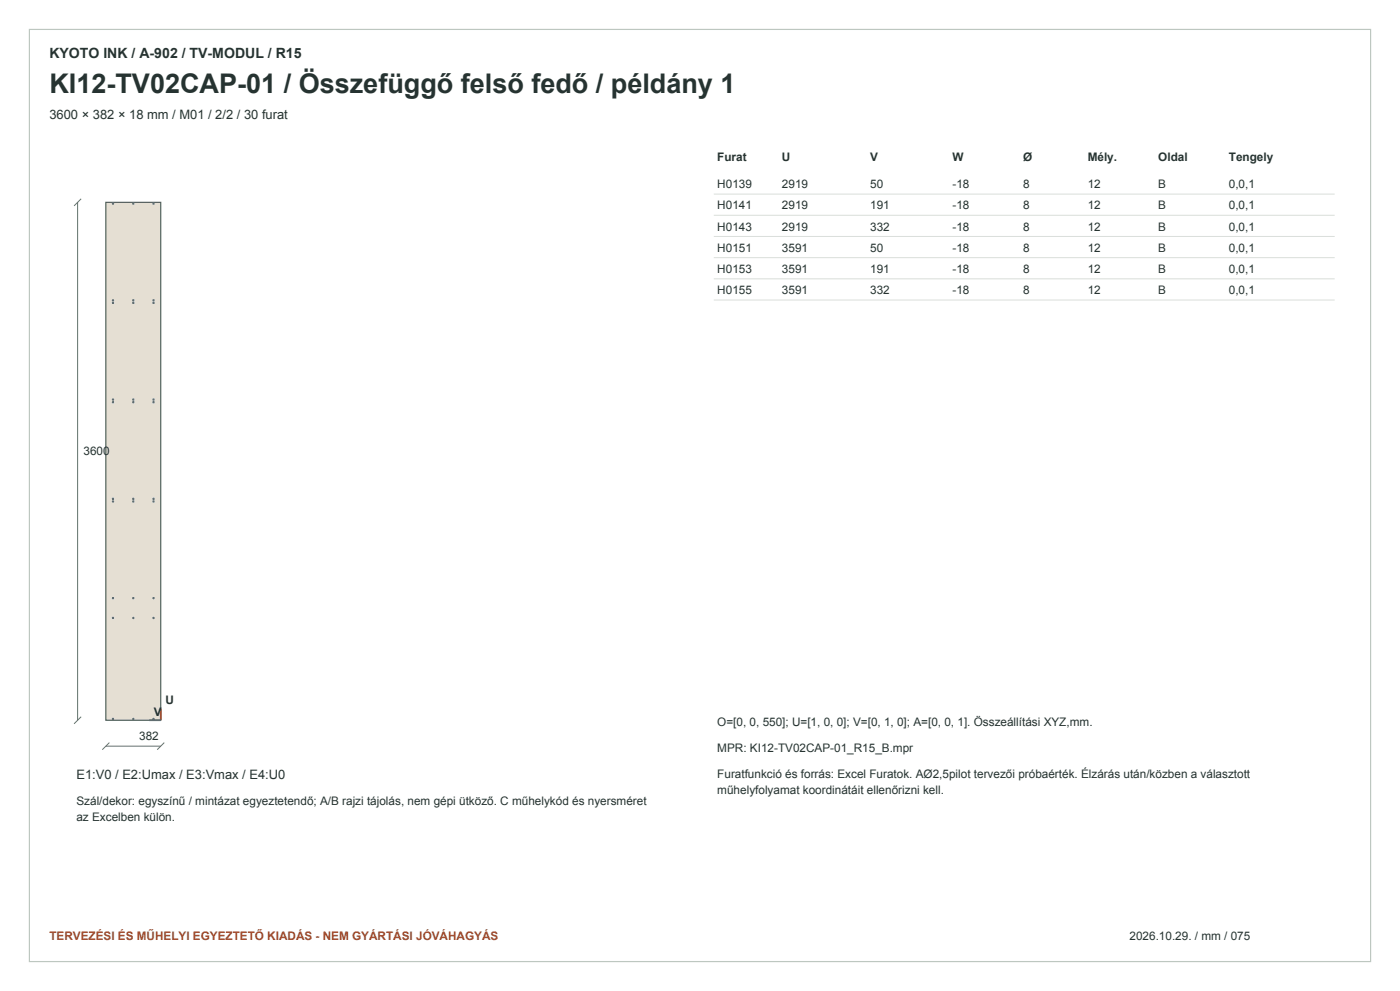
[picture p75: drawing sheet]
<svg xmlns="http://www.w3.org/2000/svg" width="420mm" height="297mm" viewBox="0 0 420 297" stroke-linecap="round" stroke-linejoin="round" font-family="sans-serif">
<defs><g id="words">
<text font-size="8.1" fill="#263331" x="14.8" y="27.9">KI12-TV02CAP-01 / Összefüggő felső fedő / példány 1</text>
<text font-size="4.2" fill="#263331" x="14.8" y="17.3">KYOTO INK / A-902 / TV-MODUL / R15</text>
<g font-size="3.9" fill="#263331">
<text x="14.8" y="35.6">3600 × 382 × 18 mm / M01 / 2/2 / 30 furat</text>
<text x="22.9" y="233.5">E1:V0 / E2:Umax / E3:Vmax / E4:U0</text>
</g>
<g font-size="3.5" fill="#263331">
<text x="215.2" y="48.3">Furat</text>
<text x="234.6" y="48.3">U</text>
<text x="261.1" y="48.3">V</text>
<text x="285.8" y="48.3">W</text>
<text x="306.9" y="48.3">Ø</text>
<text x="326.3" y="48.3">Mély.</text>
<text x="347.5" y="48.3">Oldal</text>
<text x="368.7" y="48.3">Tengely</text>
<text x="215.2" y="56.4">H0139</text>
<text x="234.6" y="56.4">2919</text>
<text x="261.1" y="56.4">50</text>
<text x="285.8" y="56.4">-18</text>
<text x="306.9" y="56.4">8</text>
<text x="326.3" y="56.4">12</text>
<text x="347.5" y="56.4">B</text>
<text x="368.7" y="56.4">0,0,1</text>
<text x="215.2" y="62.8">H0141</text>
<text x="234.6" y="62.8">2919</text>
<text x="261.1" y="62.8">191</text>
<text x="285.8" y="62.8">-18</text>
<text x="306.9" y="62.8">8</text>
<text x="326.3" y="62.8">12</text>
<text x="347.5" y="62.8">B</text>
<text x="368.7" y="62.8">0,0,1</text>
<text x="215.2" y="69.1">H0143</text>
<text x="234.6" y="69.1">2919</text>
<text x="261.1" y="69.1">332</text>
<text x="285.8" y="69.1">-18</text>
<text x="306.9" y="69.1">8</text>
<text x="326.3" y="69.1">12</text>
<text x="347.5" y="69.1">B</text>
<text x="368.7" y="69.1">0,0,1</text>
<text x="215.2" y="75.5">H0151</text>
<text x="234.6" y="75.5">3591</text>
<text x="261.1" y="75.5">50</text>
<text x="285.8" y="75.5">-18</text>
<text x="306.9" y="75.5">8</text>
<text x="326.3" y="75.5">12</text>
<text x="347.5" y="75.5">B</text>
<text x="368.7" y="75.5">0,0,1</text>
<text x="215.2" y="81.8">H0153</text>
<text x="234.6" y="81.8">3591</text>
<text x="261.1" y="81.8">191</text>
<text x="285.8" y="81.8">-18</text>
<text x="306.9" y="81.8">8</text>
<text x="326.3" y="81.8">12</text>
<text x="347.5" y="81.8">B</text>
<text x="368.7" y="81.8">0,0,1</text>
<text x="215.2" y="88.2">H0155</text>
<text x="234.6" y="88.2">3591</text>
<text x="261.1" y="88.2">332</text>
<text x="285.8" y="88.2">-18</text>
<text x="306.9" y="88.2">8</text>
<text x="326.3" y="88.2">12</text>
<text x="347.5" y="88.2">B</text>
<text x="368.7" y="88.2">0,0,1</text>
<text x="25" y="136.5">3600</text>
<text x="46.2" y="214.5">V</text>
<text x="49.6" y="211">U</text>
<text x="41.7" y="221.9">382</text>
<text x="215.2" y="217.6">O=[0, 0, 550]; U=[1, 0, 0]; V=[0, 1, 0]; A=[0, 0, 1]. Összeállítási XYZ,mm.</text>
<text x="215.2" y="225.4">MPR: KI12-TV02CAP-01_R15_B.mpr</text>
<text x="215.2" y="233.1">Furatfunkció és forrás: Excel Furatok. AØ2,5pilot tervezői próbaérték. Élzárás után/közben a választott</text>
<text x="215.2" y="238.1">műhelyfolyamat koordinátáit ellenőrizni kell.</text>
<text x="22.9" y="241.3">Szál/dekor: egyszínű / mintázat egyeztetendő; A/B rajzi tájolás, nem gépi ütköző. C műhelykód és nyersméret</text>
<text x="22.9" y="246.2">az Excelben külön.</text>
<text x="338.9" y="281.8">2026.10.29. / mm / 075</text>
</g>
<text font-size="3.5" fill="#a0492b" x="14.8" y="281.8">TERVEZÉSI ÉS MŰHELYI EGYEZTETŐ KIADÁS - NEM GYÁRTÁSI JÓVÁHAGYÁS</text>
</g></defs>
<path d="M8.8 8.8h402.4v279.4h-402.4z" fill="none" stroke="#bdc7c0" stroke-width=".35"/>
<path d="M31.7 60.6h16.5v155.3h-16.5z" fill-rule="evenodd" fill="#e5dfd3" stroke="#4e6057" stroke-width=".35"/>
<g fill="none" stroke="#316ca1" stroke-width=".35">
<circle cx="33.9" cy="61" r=".17"/>
<circle cx="40" cy="61" r=".17"/>
<circle cx="46.1" cy="61" r=".17"/>
<circle cx="33.9" cy="90" r=".17"/>
<circle cx="33.9" cy="90.8" r=".17"/>
<circle cx="40" cy="90" r=".17"/>
<circle cx="40" cy="90.8" r=".17"/>
<circle cx="46.1" cy="90" r=".17"/>
<circle cx="46.1" cy="90.8" r=".17"/>
<circle cx="33.9" cy="119.8" r=".17"/>
<circle cx="40" cy="119.8" r=".17"/>
<circle cx="46.1" cy="119.8" r=".17"/>
<circle cx="33.9" cy="120.5" r=".17"/>
<circle cx="40" cy="120.5" r=".17"/>
<circle cx="46.1" cy="120.5" r=".17"/>
<circle cx="33.9" cy="149.5" r=".17"/>
<circle cx="33.9" cy="150.3" r=".17"/>
<circle cx="40" cy="149.5" r=".17"/>
<circle cx="40" cy="150.3" r=".17"/>
<circle cx="46.1" cy="149.5" r=".17"/>
<circle cx="46.1" cy="150.3" r=".17"/>
<circle cx="33.9" cy="179.3" r=".17"/>
<circle cx="40" cy="179.3" r=".17"/>
<circle cx="46.1" cy="179.3" r=".17"/>
<circle cx="33.9" cy="185.2" r=".17"/>
<circle cx="40" cy="185.2" r=".17"/>
<circle cx="46.1" cy="185.2" r=".17"/>
<circle cx="33.9" cy="215.5" r=".17"/>
<circle cx="40" cy="215.5" r=".17"/>
<circle cx="46.1" cy="215.5" r=".17"/>
</g>
<path d="M24.3 59.6l-2.1 2.1M23.3 60.6v155.3M24.3 214.8l-2.1 2.1M31.7 223.6h16.5M32.8 222.6l-2.1 2.1M49.3 222.6l-2.1 2.1" fill="none" stroke="#61736b" stroke-width=".3"/>
<path d="M48.2 212.4v3.5" fill="none" stroke="#9f492e" stroke-width=".49"/>
<path d="M44.8 215.9h3.4" fill="none" stroke="#2d6896" stroke-width=".49"/>
<path d="M214.1 58.2h186.3M214.1 64.5h186.3M214.1 70.9h186.3M214.1 77.2h186.3M214.1 83.6h186.3M214.1 89.9h186.3" fill="none" stroke="#d9dfd9" stroke-width=".3"/>
<use href="#words"/>
</svg>
